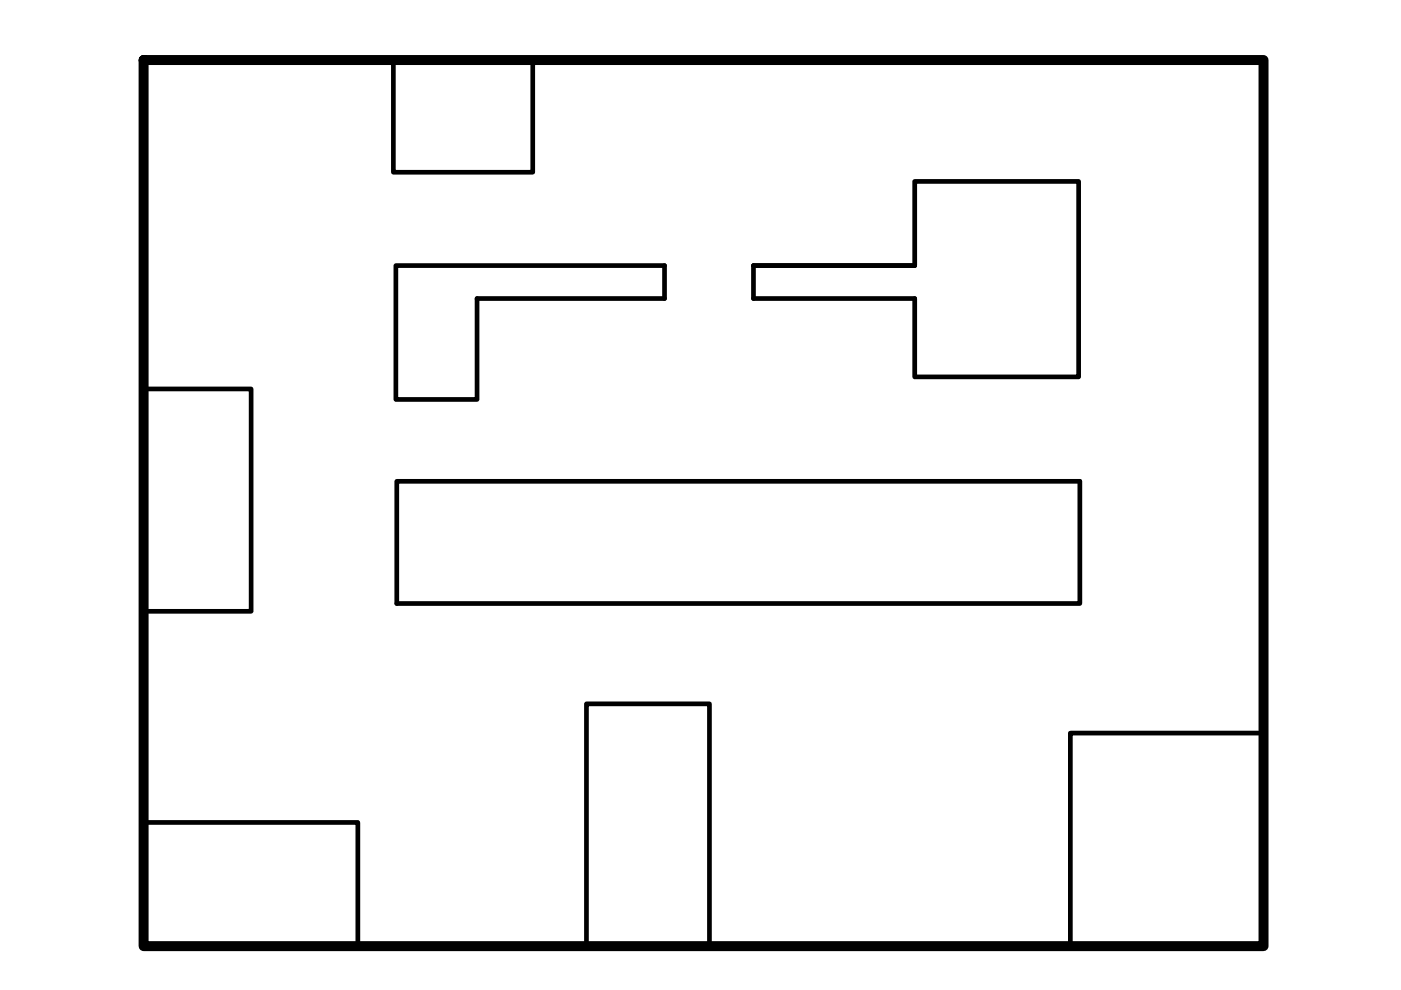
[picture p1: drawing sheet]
<svg xmlns="http://www.w3.org/2000/svg" width="297mm" height="210mm" viewBox="0 0 297 210" stroke-linecap="round" stroke-linejoin="round" font-family="sans-serif">
<!-- layer: 0 -->
<path d="M30.4 12.7h237.5v187.9h-237.5z" fill="none" stroke="#000" stroke-width="2.1"/>
<circle cx="60.4" cy="12.7" r=".5" fill="#000"/>
<path d="M83.4 12.7v23.8h29.6v-23.8h14M83.9 56.3h57v7h-39.8v21.4h-17.2zM159.8 56.3h34.1v-17.8h34.8v41.4h-34.8v-16.6h-34.1zM30.4 82.5h22.8v47.1h-22.8M84.1 102.1h144.8v25.9h-144.8zM267.9 155.4h-41v45.2M30.4 200.6v-26.2h45.5v26.2M124.3 200.6v-51.4h26.1v51.4" fill="none" stroke="#000" stroke-width=".99"/>
<path d="M226.9 200.6h41" fill="none" stroke="#000" stroke-width=".51"/>
</svg>
